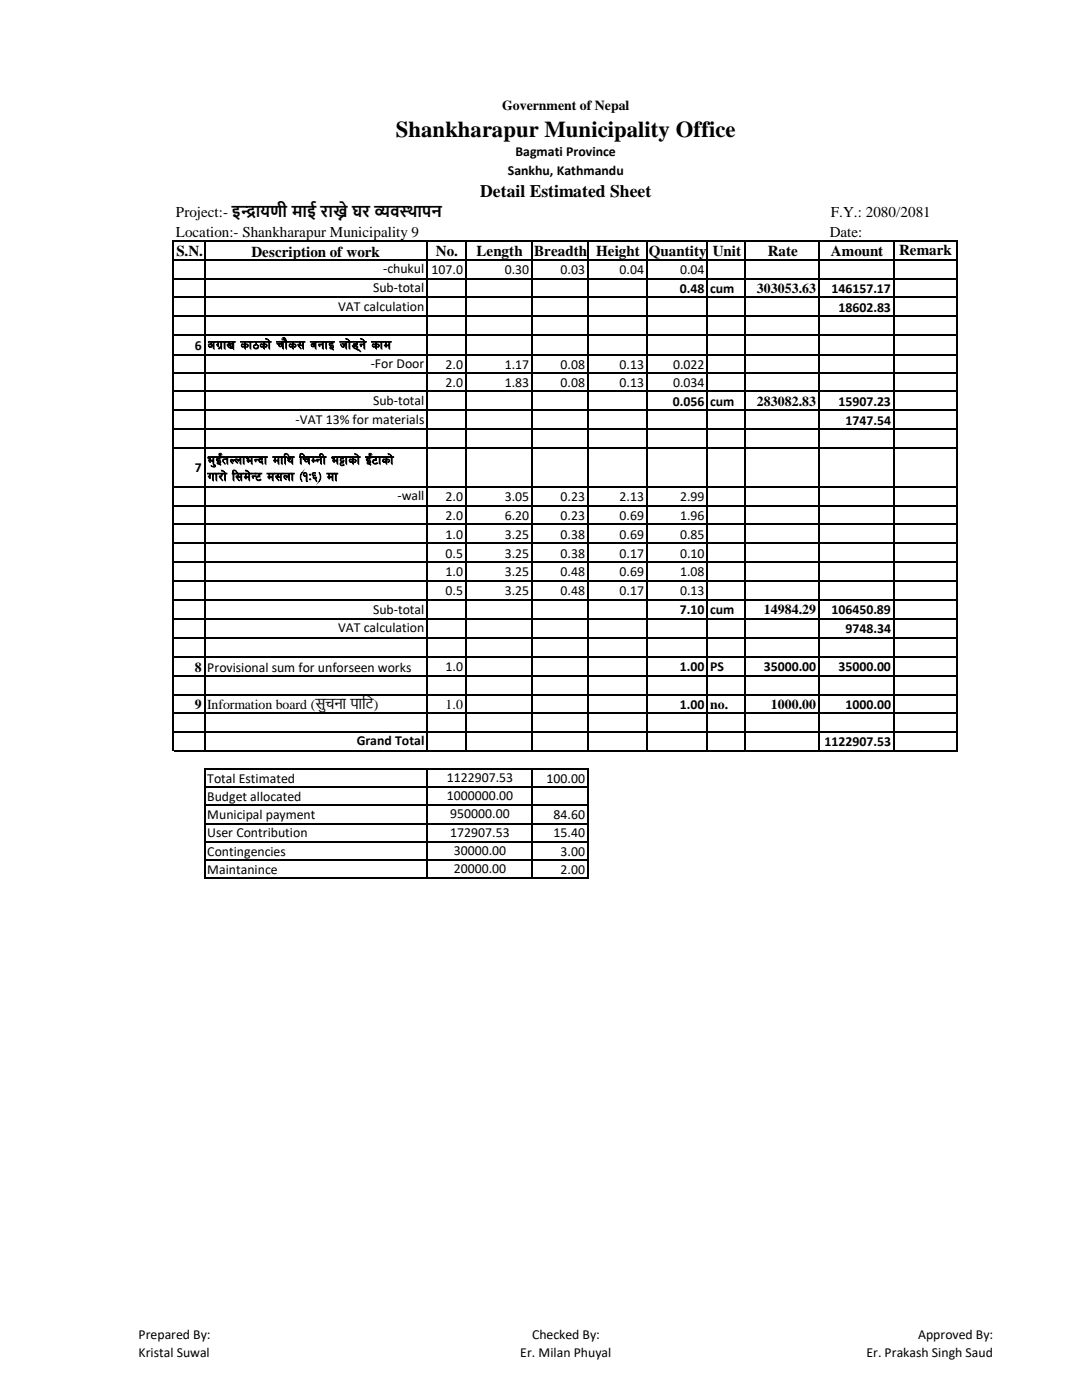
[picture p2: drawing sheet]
<svg xmlns="http://www.w3.org/2000/svg" width="216mm" height="279mm" viewBox="0 0 216 279" stroke-linecap="round" stroke-linejoin="round" font-family="sans-serif">
<defs><g id="words">
<text font-size="4.5" x="79" y="27.3">Shankharapur Municipality Office</text>
<text font-size="3.5" x="95.8" y="39.4">Detail Estimated Sheet</text>
<g font-size="3">
<text x="35.1" y="47.3">Location:- Shankharapur Municipality 9</text>
<text x="35.1" y="43.3">Project:- इनायणीमाई राखेघर ववसथापन</text>
<text x="48.1" y="43.3">्</text>
<text x="48.1" y="43.3">द</text>
<text x="48.1" y="43.3">र</text>
<text x="66.5" y="43.3">्</text>
<text x="66.5" y="43.3">न</text>
<text x="74.7" y="43.3">् ्</text>
<text x="74.7" y="43.3">य</text>
<text x="165.6" y="47.3">Date:</text>
<text x="165.8" y="43.3">F.Y.: 2080/2081</text>
<text x="35.2" y="51.1">S.N.</text>
<text x="50.2" y="51.2">Description of work</text>
<text x="87" y="51">No.</text>
<text x="95.1" y="51">Length</text>
<text x="106.6" y="51">Breadth</text>
<text x="119" y="51">Height</text>
<text x="129.5" y="51">Quantity</text>
<text x="142.2" y="51">Unit</text>
<text x="153.2" y="51">Rate</text>
<text x="165.8" y="51">Amount</text>
<text x="179.4" y="50.8">Remark</text>
<text x="41.4" y="69.7">cu|fv sf7sf] rf}s; agfO hf]8\g] sfd</text>
<text x="41.4" y="92.6">e'O{+tNnfeGbf dfly lrDgL e§fsf] O{+6fsf]</text>
<text x="41.4" y="95.9">uf/f] l;d]G6 d;nf -!M^_ df</text>
</g>
<g font-size="2.8">
<text x="100.2" y="21.9">Government of Nepal</text>
<text x="101.3" y="34.8">Sankhu, Kathmandu</text>
<text x="102.9" y="31.2">Bagmati Province</text>
<text x="74.4" y="58.3">Sub-total</text>
<text x="76.5" y="54.5">-chukul</text>
<text x="86.1" y="54.7">107.0</text>
<text x="100.7" y="54.7">0.30</text>
<text x="111.9" y="54.7">0.03</text>
<text x="123.6" y="54.7">0.04</text>
<text x="135.7" y="58.4">0.48</text>
<text x="135.7" y="54.7">0.04</text>
<text x="141.7" y="58.4">cum</text>
<text x="151" y="58.4">303053.63</text>
<text x="165.9" y="58.4">146157.17</text>
<text x="67.5" y="62.1">VAT calculation</text>
<text x="167.3" y="62.2">18602.83</text>
<text x="38.9" y="69.8">6</text>
<text x="74" y="73.4">-For Door</text>
<text x="88.9" y="73.6">2.0</text>
<text x="88.9" y="77.2">2.0</text>
<text x="100.7" y="73.6">1.17</text>
<text x="100.7" y="77.2">1.83</text>
<text x="111.9" y="73.6">0.08</text>
<text x="111.9" y="77.2">0.08</text>
<text x="123.6" y="73.6">0.13</text>
<text x="123.6" y="77.2">0.13</text>
<text x="134.3" y="73.6">0.022</text>
<text x="134.3" y="77.2">0.034</text>
<text x="74.4" y="80.8">Sub-total</text>
<text x="134.3" y="81">0.056</text>
<text x="141.7" y="81">cum</text>
<text x="151" y="81">283082.83</text>
<text x="167.3" y="81">15907.23</text>
<text x="59" y="84.6">-VAT 13% for materials</text>
<text x="168.7" y="84.7">1747.54</text>
<text x="38.9" y="94.2">7</text>
<text x="79.3" y="99.8">-wall</text>
<text x="88.9" y="100">2.0</text>
<text x="100.7" y="100">3.05</text>
<text x="111.9" y="100">0.23</text>
<text x="123.6" y="100">2.13</text>
<text x="135.7" y="100">2.99</text>
<text x="88.9" y="103.7">2.0</text>
<text x="88.9" y="107.5">1.0</text>
<text x="100.7" y="103.7">6.20</text>
<text x="100.7" y="107.5">3.25</text>
<text x="111.9" y="103.7">0.23</text>
<text x="111.9" y="107.5">0.38</text>
<text x="123.6" y="103.7">0.69</text>
<text x="123.6" y="107.5">0.69</text>
<text x="135.7" y="103.7">1.96</text>
<text x="135.7" y="107.5">0.85</text>
<text x="88.9" y="111.3">0.5</text>
<text x="100.7" y="111.3">3.25</text>
<text x="111.9" y="111.3">0.38</text>
<text x="123.6" y="111.3">0.17</text>
<text x="135.7" y="111.3">0.10</text>
<text x="88.9" y="115">1.0</text>
<text x="88.9" y="118.8">0.5</text>
<text x="100.7" y="115">3.25</text>
<text x="100.7" y="118.8">3.25</text>
<text x="111.9" y="115">0.48</text>
<text x="111.9" y="118.8">0.48</text>
<text x="123.6" y="115">0.69</text>
<text x="123.6" y="118.8">0.17</text>
<text x="135.7" y="115">1.08</text>
<text x="135.7" y="118.8">0.13</text>
<text x="74.4" y="122.5">Sub-total</text>
<text x="135.7" y="122.6">7.10</text>
<text x="141.7" y="122.6">cum</text>
<text x="152.4" y="122.6">14984.29</text>
<text x="165.9" y="122.6">106450.89</text>
<text x="67.5" y="126.2">VAT calculation</text>
<text x="168.7" y="126.3">9748.34</text>
<text x="38.9" y="134.1">8</text>
<text x="41.4" y="134.1">Provisional sum for unforseen works</text>
<text x="88.9" y="134">1.0</text>
<text x="135.7" y="134">1.00</text>
<text x="141.7" y="134">PS</text>
<text x="152.4" y="134">35000.00</text>
<text x="167.3" y="134">35000.00</text>
<text x="38.9" y="141.5">9</text>
<text x="41.4" y="141.5">Information board (सु</text>
<text x="64.9" y="141.5">चना पाट</text>
<text x="72.9" y="141.5">ि)</text>
<text x="88.9" y="141.5">1.0</text>
<text x="135.7" y="141.5">1.00</text>
<text x="141.7" y="141.5">no.</text>
<text x="153.8" y="141.5">1000.00</text>
<text x="168.7" y="141.5">1000.00</text>
<text x="71.2" y="148.7">Grand Total</text>
<text x="164.5" y="148.9">1122907.53</text>
<text x="41.4" y="156.2">Total Estimated</text>
<text x="41.4" y="159.8">Budget allocated</text>
<text x="89.2" y="156">1122907.53</text>
<text x="89.2" y="159.7">1000000.00</text>
<text x="109.1" y="156.2">100.00</text>
<text x="41.4" y="163.5">Municipal payment</text>
<text x="41.4" y="167.1">User Contribution</text>
<text x="89.9" y="163.3">950000.00</text>
<text x="89.9" y="166.9">172907.53</text>
<text x="110.5" y="163.5">84.60</text>
<text x="110.5" y="167.1">15.40</text>
<text x="41.4" y="170.8">Contingencies</text>
<text x="90.6" y="170.6">30000.00</text>
<text x="111.9" y="170.8">3.00</text>
<text x="41.4" y="174.4">Maintanince</text>
<text x="90.6" y="174.2">20000.00</text>
<text x="111.9" y="174.4">2.00</text>
<text x="27.7" y="267.2">Prepared By:</text>
<text x="106.2" y="267.2">Checked By:</text>
<text x="183.2" y="267.2">Approved By:</text>
<text x="27.7" y="270.8">Kristal Suwal</text>
<text x="103.8" y="270.8">Er. Milan Phuyal</text>
<text x="172.9" y="270.8">Er. Prakash Singh Saud</text>
</g>
</g></defs>
<g fill="none" stroke="#000" stroke-width=".25">
<path d="M34.6 48.1v101.8M34.7 48.2h156.4M34.7 52h156.4M34.7 55.6h156.4M34.7 59.4h156.4M40.8 48.3v101.6M85.1 48.3v101.6M92.9 48.3v101.6M106.2 48.3v101.6M117.3 48.3v101.6M129.1 48.3v101.6M141.1 48.3v101.6"/>
<path d="M148.7 48.3v101.6M163.4 48.3v101.6M178.4 48.3v101.6M190.9 48.3v101.6M34.7 63.1h156.4M34.7 66.9h156.4M34.7 70.8h156.4M34.7 74.5h156.4M34.7 78.1h156.4M34.7 81.9h156.4M34.7 85.7h156.4M34.7 89.4h156.4"/>
<path d="M34.7 97.1h156.4M34.7 100.9h156.4M34.7 104.7h156.4M34.7 108.4h156.4M34.7 112.2h156.4M34.7 116h156.4M34.7 119.7h156.4M34.7 123.5h156.4M34.7 127.3h156.4M34.7 131.2h156.4M34.7 134.9h156.4M34.7 138.6h156.4"/>
<path d="M34.7 142.4h156.4M34.7 146.2h156.4M34.7 149.8h156.4M40.8 153.3v22.1M40.9 153.4h76.5M40.9 157.1h76.5M85.1 153.6v21.8M106.2 153.6v21.8M117.3 153.6v21.8M40.9 160.7h76.5M40.9 164.4h76.5M40.9 168h76.5"/>
<path d="M40.9 171.7h76.5M40.9 175.3h76.5"/>
</g>
<use href="#words"/>
</svg>
